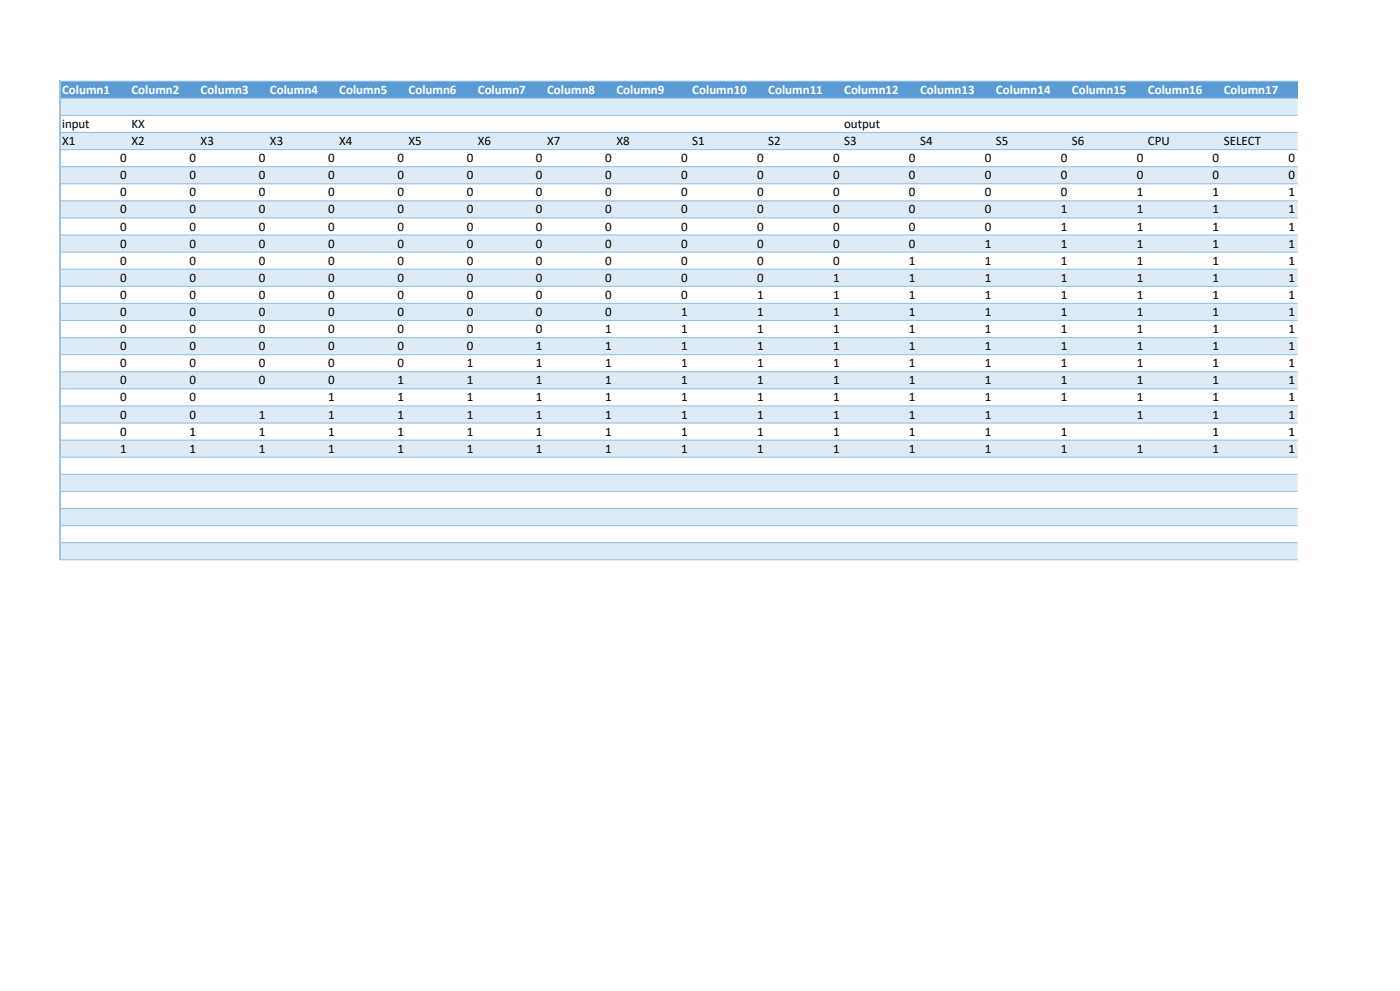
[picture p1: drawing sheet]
<svg xmlns="http://www.w3.org/2000/svg" width="420mm" height="297mm" viewBox="0 0 420 297" stroke-linecap="round" stroke-linejoin="round" font-family="sans-serif">
<defs><g id="words">
<g font-size="3.9" fill="#fff">
<text x="18.6" y="28.1">Column1</text>
<text x="39.4" y="28.1">Column2</text>
<text x="60.2" y="28.1">Column3</text>
<text x="81" y="28.1">Column4</text>
<text x="101.8" y="28.1">Column5</text>
<text x="122.6" y="28.1">Column6</text>
<text x="143.3" y="28.1">Column7</text>
<text x="164.1" y="28.1">Column8</text>
<text x="184.9" y="28.1">Column9</text>
<text x="207.7" y="28.1">Column10</text>
<text x="230.5" y="28.1">Column11</text>
<text x="253.2" y="28.1">Column12</text>
<text x="276" y="28.1">Column13</text>
<text x="298.8" y="28.1">Column14</text>
<text x="321.6" y="28.1">Column15</text>
<text x="344.3" y="28.1">Column16</text>
<text x="367.1" y="28.1">Column17</text>
</g>
<g font-size="3.9">
<text x="18.6" y="38.4">input</text>
<text x="39.4" y="38.4">KX</text>
<text x="253.2" y="38.4">output</text>
<text x="18.6" y="43.5">X1</text>
<text x="39.4" y="43.5">X2</text>
<text x="60.2" y="43.5">X3</text>
<text x="81" y="43.5">X3</text>
<text x="101.8" y="43.5">X4</text>
<text x="122.6" y="43.5">X5</text>
<text x="143.3" y="43.5">X6</text>
<text x="164.1" y="43.5">X7</text>
<text x="184.9" y="43.5">X8</text>
<text x="207.7" y="43.5">S1</text>
<text x="230.5" y="43.5">S2</text>
<text x="253.2" y="43.5">S3</text>
<text x="276" y="43.5">S4</text>
<text x="298.8" y="43.5">S5</text>
<text x="321.6" y="43.5">S6</text>
<text x="344.3" y="43.5">CPU</text>
<text x="367.1" y="43.5">SELECT</text>
<text x="36.1" y="48.6">0</text>
<text x="36.1" y="53.7">0</text>
<text x="56.9" y="48.6">0</text>
<text x="56.9" y="53.7">0</text>
<text x="77.6" y="48.6">0</text>
<text x="77.6" y="53.7">0</text>
<text x="98.4" y="48.6">0</text>
<text x="98.4" y="53.7">0</text>
<text x="119.2" y="48.6">0</text>
<text x="119.2" y="53.7">0</text>
<text x="140" y="48.6">0</text>
<text x="140" y="53.7">0</text>
<text x="160.8" y="48.6">0</text>
<text x="160.8" y="53.7">0</text>
<text x="181.6" y="48.6">0</text>
<text x="181.6" y="53.7">0</text>
<text x="204.3" y="48.6">0</text>
<text x="204.3" y="53.7">0</text>
<text x="227.1" y="48.6">0</text>
<text x="227.1" y="53.7">0</text>
<text x="249.9" y="48.6">0</text>
<text x="249.9" y="53.7">0</text>
<text x="272.7" y="48.6">0</text>
<text x="272.7" y="53.7">0</text>
<text x="295.4" y="48.6">0</text>
<text x="295.4" y="53.7">0</text>
<text x="318.2" y="48.6">0</text>
<text x="318.2" y="53.7">0</text>
<text x="341" y="48.6">0</text>
<text x="341" y="53.7">0</text>
<text x="363.8" y="48.6">0</text>
<text x="363.8" y="53.7">0</text>
<text x="386.5" y="48.6">0</text>
<text x="386.5" y="53.7">0</text>
<text x="36.1" y="58.8">0</text>
<text x="56.9" y="58.8">0</text>
<text x="77.6" y="58.8">0</text>
<text x="98.4" y="58.8">0</text>
<text x="119.2" y="58.8">0</text>
<text x="140" y="58.8">0</text>
<text x="160.8" y="58.8">0</text>
<text x="181.6" y="58.8">0</text>
<text x="204.3" y="58.8">0</text>
<text x="227.1" y="58.8">0</text>
<text x="249.9" y="58.8">0</text>
<text x="272.7" y="58.8">0</text>
<text x="295.4" y="58.8">0</text>
<text x="318.2" y="58.8">0</text>
<text x="341" y="58.8">1</text>
<text x="363.8" y="58.8">1</text>
<text x="386.5" y="58.8">1</text>
<text x="36.1" y="64">0</text>
<text x="56.9" y="64">0</text>
<text x="77.6" y="64">0</text>
<text x="98.4" y="64">0</text>
<text x="119.2" y="64">0</text>
<text x="140" y="64">0</text>
<text x="160.8" y="64">0</text>
<text x="181.6" y="64">0</text>
<text x="204.3" y="64">0</text>
<text x="227.1" y="64">0</text>
<text x="249.9" y="64">0</text>
<text x="272.7" y="64">0</text>
<text x="295.4" y="64">0</text>
<text x="318.2" y="64">1</text>
<text x="341" y="64">1</text>
<text x="363.8" y="64">1</text>
<text x="386.5" y="64">1</text>
<text x="36.1" y="69.1">0</text>
<text x="56.9" y="69.1">0</text>
<text x="77.6" y="69.1">0</text>
<text x="98.4" y="69.1">0</text>
<text x="119.2" y="69.1">0</text>
<text x="140" y="69.1">0</text>
<text x="160.8" y="69.1">0</text>
<text x="181.6" y="69.1">0</text>
<text x="204.3" y="69.1">0</text>
<text x="227.1" y="69.1">0</text>
<text x="249.9" y="69.1">0</text>
<text x="272.7" y="69.1">0</text>
<text x="295.4" y="69.1">0</text>
<text x="318.2" y="69.1">1</text>
<text x="341" y="69.1">1</text>
<text x="363.8" y="69.1">1</text>
<text x="386.5" y="69.1">1</text>
<text x="36.1" y="74.2">0</text>
<text x="56.9" y="74.2">0</text>
<text x="77.6" y="74.2">0</text>
<text x="98.4" y="74.2">0</text>
<text x="119.2" y="74.2">0</text>
<text x="140" y="74.2">0</text>
<text x="160.8" y="74.2">0</text>
<text x="181.6" y="74.2">0</text>
<text x="204.3" y="74.2">0</text>
<text x="227.1" y="74.2">0</text>
<text x="249.9" y="74.2">0</text>
<text x="272.7" y="74.2">0</text>
<text x="295.4" y="74.2">1</text>
<text x="318.2" y="74.2">1</text>
<text x="341" y="74.2">1</text>
<text x="363.8" y="74.2">1</text>
<text x="386.5" y="74.2">1</text>
<text x="36.1" y="79.3">0</text>
<text x="56.9" y="79.3">0</text>
<text x="77.6" y="79.3">0</text>
<text x="98.4" y="79.3">0</text>
<text x="119.2" y="79.3">0</text>
<text x="140" y="79.3">0</text>
<text x="160.8" y="79.3">0</text>
<text x="181.6" y="79.3">0</text>
<text x="204.3" y="79.3">0</text>
<text x="227.1" y="79.3">0</text>
<text x="249.9" y="79.3">0</text>
<text x="272.7" y="79.3">1</text>
<text x="295.4" y="79.3">1</text>
<text x="318.2" y="79.3">1</text>
<text x="341" y="79.3">1</text>
<text x="363.8" y="79.3">1</text>
<text x="386.5" y="79.3">1</text>
<text x="36.1" y="84.5">0</text>
<text x="36.1" y="89.6">0</text>
<text x="56.9" y="84.5">0</text>
<text x="56.9" y="89.6">0</text>
<text x="77.6" y="84.5">0</text>
<text x="77.6" y="89.6">0</text>
<text x="98.4" y="84.5">0</text>
<text x="98.4" y="89.6">0</text>
<text x="119.2" y="84.5">0</text>
<text x="119.2" y="89.6">0</text>
<text x="140" y="84.5">0</text>
<text x="140" y="89.6">0</text>
<text x="160.8" y="84.5">0</text>
<text x="160.8" y="89.6">0</text>
<text x="181.6" y="84.5">0</text>
<text x="181.6" y="89.6">0</text>
<text x="204.3" y="84.5">0</text>
<text x="204.3" y="89.6">0</text>
<text x="227.1" y="84.5">0</text>
<text x="227.1" y="89.6">1</text>
<text x="249.9" y="84.5">1</text>
<text x="249.9" y="89.6">1</text>
<text x="272.7" y="84.5">1</text>
<text x="272.7" y="89.6">1</text>
<text x="295.4" y="84.5">1</text>
<text x="295.4" y="89.6">1</text>
<text x="318.2" y="84.5">1</text>
<text x="318.2" y="89.6">1</text>
<text x="341" y="84.5">1</text>
<text x="341" y="89.6">1</text>
<text x="363.8" y="84.5">1</text>
<text x="363.8" y="89.6">1</text>
<text x="386.5" y="84.5">1</text>
<text x="386.5" y="89.6">1</text>
<text x="36.1" y="94.7">0</text>
<text x="56.9" y="94.7">0</text>
<text x="77.6" y="94.7">0</text>
<text x="98.4" y="94.7">0</text>
<text x="119.2" y="94.7">0</text>
<text x="140" y="94.7">0</text>
<text x="160.8" y="94.7">0</text>
<text x="181.6" y="94.7">0</text>
<text x="204.3" y="94.7">1</text>
<text x="227.1" y="94.7">1</text>
<text x="249.9" y="94.7">1</text>
<text x="272.7" y="94.7">1</text>
<text x="295.4" y="94.7">1</text>
<text x="318.2" y="94.7">1</text>
<text x="341" y="94.7">1</text>
<text x="363.8" y="94.7">1</text>
<text x="386.5" y="94.7">1</text>
<text x="36.1" y="99.8">0</text>
<text x="56.9" y="99.8">0</text>
<text x="77.6" y="99.8">0</text>
<text x="98.4" y="99.8">0</text>
<text x="119.2" y="99.8">0</text>
<text x="140" y="99.8">0</text>
<text x="160.8" y="99.8">0</text>
<text x="181.6" y="99.8">1</text>
<text x="204.3" y="99.8">1</text>
<text x="227.1" y="99.8">1</text>
<text x="249.9" y="99.8">1</text>
<text x="272.7" y="99.8">1</text>
<text x="295.4" y="99.8">1</text>
<text x="318.2" y="99.8">1</text>
<text x="341" y="99.8">1</text>
<text x="363.8" y="99.8">1</text>
<text x="386.5" y="99.8">1</text>
<text x="36.1" y="104.9">0</text>
<text x="56.9" y="104.9">0</text>
<text x="77.6" y="104.9">0</text>
<text x="98.4" y="104.9">0</text>
<text x="119.2" y="104.9">0</text>
<text x="140" y="104.9">0</text>
<text x="160.8" y="104.9">1</text>
<text x="181.6" y="104.9">1</text>
<text x="204.3" y="104.9">1</text>
<text x="227.1" y="104.9">1</text>
<text x="249.9" y="104.9">1</text>
<text x="272.7" y="104.9">1</text>
<text x="295.4" y="104.9">1</text>
<text x="318.2" y="104.9">1</text>
<text x="341" y="104.9">1</text>
<text x="363.8" y="104.9">1</text>
<text x="386.5" y="104.9">1</text>
<text x="36.1" y="110.1">0</text>
<text x="56.9" y="110.1">0</text>
<text x="77.6" y="110.1">0</text>
<text x="98.4" y="110.1">0</text>
<text x="119.2" y="110.1">0</text>
<text x="140" y="110.1">1</text>
<text x="160.8" y="110.1">1</text>
<text x="181.6" y="110.1">1</text>
<text x="204.3" y="110.1">1</text>
<text x="227.1" y="110.1">1</text>
<text x="249.9" y="110.1">1</text>
<text x="272.7" y="110.1">1</text>
<text x="295.4" y="110.1">1</text>
<text x="318.2" y="110.1">1</text>
<text x="341" y="110.1">1</text>
<text x="363.8" y="110.1">1</text>
<text x="386.5" y="110.1">1</text>
<text x="36.1" y="115.2">0</text>
<text x="56.9" y="115.2">0</text>
<text x="77.6" y="115.2">0</text>
<text x="98.4" y="115.2">0</text>
<text x="119.2" y="115.2">1</text>
<text x="140" y="115.2">1</text>
<text x="160.8" y="115.2">1</text>
<text x="181.6" y="115.2">1</text>
<text x="204.3" y="115.2">1</text>
<text x="227.1" y="115.2">1</text>
<text x="249.9" y="115.2">1</text>
<text x="272.7" y="115.2">1</text>
<text x="295.4" y="115.2">1</text>
<text x="318.2" y="115.2">1</text>
<text x="341" y="115.2">1</text>
<text x="363.8" y="115.2">1</text>
<text x="386.5" y="115.2">1</text>
<text x="36.1" y="120.3">0</text>
<text x="36.1" y="125.4">0</text>
<text x="56.9" y="120.3">0</text>
<text x="56.9" y="125.4">0</text>
<text x="77.6" y="125.4">1</text>
<text x="98.4" y="120.3">1</text>
<text x="98.4" y="125.4">1</text>
<text x="119.2" y="120.3">1</text>
<text x="119.2" y="125.4">1</text>
<text x="140" y="120.3">1</text>
<text x="140" y="125.4">1</text>
<text x="160.8" y="120.3">1</text>
<text x="160.8" y="125.4">1</text>
<text x="181.6" y="120.3">1</text>
<text x="181.6" y="125.4">1</text>
<text x="204.3" y="120.3">1</text>
<text x="204.3" y="125.4">1</text>
<text x="227.1" y="120.3">1</text>
<text x="227.1" y="125.4">1</text>
<text x="249.9" y="120.3">1</text>
<text x="249.9" y="125.4">1</text>
<text x="272.7" y="120.3">1</text>
<text x="272.7" y="125.4">1</text>
<text x="295.4" y="120.3">1</text>
<text x="295.4" y="125.4">1</text>
<text x="318.2" y="120.3">1</text>
<text x="341" y="120.3">1</text>
<text x="341" y="125.4">1</text>
<text x="363.8" y="120.3">1</text>
<text x="363.8" y="125.4">1</text>
<text x="386.5" y="120.3">1</text>
<text x="386.5" y="125.4">1</text>
<text x="36.1" y="130.6">0</text>
<text x="56.9" y="130.6">1</text>
<text x="77.6" y="130.6">1</text>
<text x="98.4" y="130.6">1</text>
<text x="119.2" y="130.6">1</text>
<text x="140" y="130.6">1</text>
<text x="160.8" y="130.6">1</text>
<text x="181.6" y="130.6">1</text>
<text x="204.3" y="130.6">1</text>
<text x="227.1" y="130.6">1</text>
<text x="249.9" y="130.6">1</text>
<text x="272.7" y="130.6">1</text>
<text x="295.4" y="130.6">1</text>
<text x="318.2" y="130.6">1</text>
<text x="363.8" y="130.6">1</text>
<text x="386.5" y="130.6">1</text>
<text x="36.1" y="135.7">1</text>
<text x="56.9" y="135.7">1</text>
<text x="77.6" y="135.7">1</text>
<text x="98.4" y="135.7">1</text>
<text x="119.2" y="135.7">1</text>
<text x="140" y="135.7">1</text>
<text x="160.8" y="135.7">1</text>
<text x="181.6" y="135.7">1</text>
<text x="204.3" y="135.7">1</text>
<text x="227.1" y="135.7">1</text>
<text x="249.9" y="135.7">1</text>
<text x="272.7" y="135.7">1</text>
<text x="295.4" y="135.7">1</text>
<text x="318.2" y="135.7">1</text>
<text x="341" y="135.7">1</text>
<text x="363.8" y="135.7">1</text>
<text x="386.5" y="135.7">1</text>
</g>
</g></defs>
<path d="M18.1 24.3h371.2v5.2h-371.2z" fill="#5b9bd5"/>
<path d="M18.1 29.5h371.2v5.1h-371.2zM18.1 39.7h371.2v5.2h-371.2zM18.1 50h371.2v5.1h-371.2zM18.1 60.2h371.2v5.2h-371.2zM18.1 70.4h371.2v5.2h-371.2zM18.1 80.7h371.2v5.2h-371.2zM18.1 90.9h371.2v5.2h-371.2zM18.1 101.2h371.2v5.1h-371.2zM18.1 111.4h371.2v5.2h-371.2zM18.1 121.7h371.2v5.1h-371.2zM18.1 131.9h371.2v5.2h-371.2zM18.1 142.2h371.2v5.1h-371.2zM18.1 152.4h371.2v5.2h-371.2zM18.1 162.6h371.2v5.2h-371.2z" fill-rule="evenodd" fill="#ddebf7"/>
<path d="M17.9 24.2v143.7" fill="none" stroke="#9bc2e6" stroke-width=".34"/>
<path d="M18.1 24.2h371.2v.3h-371.2zM18.1 29.3h371.2v.3h-371.2zM18.1 34.4h371.2v.4h-371.2zM18.1 39.5h371.2v.4h-371.2zM18.1 44.7h371.2v.3h-371.2zM18.1 49.8h371.2v.3h-371.2zM18.1 54.9h371.2v.3h-371.2zM18.1 60h371.2v.4h-371.2zM18.1 65.2h371.2v.3h-371.2zM18.1 70.3h371.2v.3h-371.2zM18.1 75.4h371.2v.3h-371.2zM18.1 80.5h371.2v.4h-371.2zM18.1 85.6h371.2v.4h-371.2zM18.1 90.8h371.2v.3h-371.2zM18.1 95.9h371.2v.3h-371.2zM18.1 101h371.2v.3h-371.2zM18.1 106.1h371.2v.4h-371.2zM18.1 111.3h371.2v.3h-371.2zM18.1 116.4h371.2v.3h-371.2zM18.1 121.5h371.2v.3h-371.2zM18.1 126.6h371.2v.4h-371.2zM18.1 131.7h371.2v.4h-371.2zM18.1 136.9h371.2v.3h-371.2zM18.1 142h371.2v.3h-371.2zM18.1 147.1h371.2v.3h-371.2zM18.1 152.2h371.2v.4h-371.2zM18.1 157.4h371.2v.3h-371.2zM18.1 162.5h371.2v.3h-371.2zM18.1 167.6h371.2v.3h-371.2z" fill-rule="evenodd" fill="#9bc2e6"/>
<use href="#words"/>
</svg>
